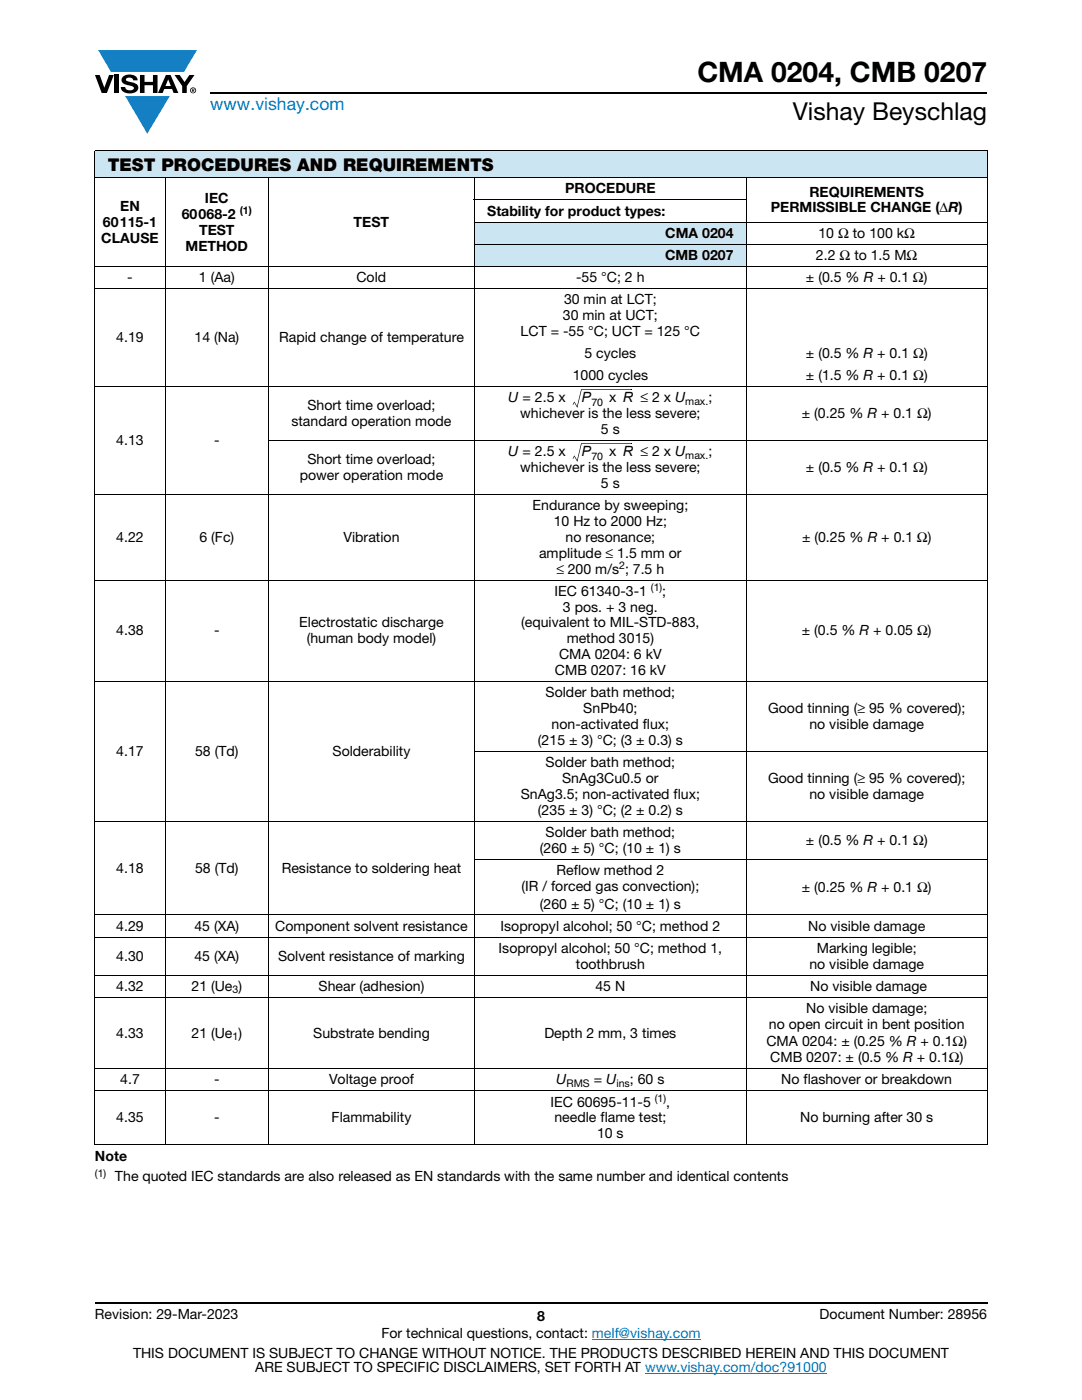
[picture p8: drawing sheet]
<svg xmlns="http://www.w3.org/2000/svg" width="216mm" height="279mm" viewBox="0 0 216 279" stroke-linecap="round" stroke-linejoin="round" font-family="sans-serif">
<defs><g id="words">
<text font-size="5.6" x="139.1" y="16.4">CMA 0204, CMB 0207</text>
<text font-size="4.9" x="158.2" y="24">Vishay Beyschlag</text>
<text font-size="3.5" fill="#007ec4" x="42" y="21.9">www.vishay.com</text>
<text font-size="3.5" x="21.5" y="34.1">TEST PROCEDURES AND REQUIREMENTS</text>
<g font-size="2.8">
<text x="40.9" y="40.5">IEC</text>
<text x="112.8" y="38.6">PROCEDURE</text>
<text x="161.5" y="39.2">REQUIREMENTS</text>
<text x="20.5" y="45.2">60 115-1</text>
<text x="24" y="42.1">EN</text>
<text x="36.3" y="43.6">60 068-2</text>
<text x="39.7" y="46.8">TEST</text>
<text x="70.6" y="45.2">TEST</text>
<text x="97.2" y="43">Stability for product types:</text>
<text x="132.8" y="47.4">CMA 0204</text>
<text x="153.8" y="42.4">PERMISSIBLE CHANGE (ΔR)</text>
<text x="163.3" y="47.4">10 Ω to 100 kΩ</text>
<text x="20.2" y="48.4">CLAUSE</text>
<text x="37" y="50">METHOD</text>
<text x="132.7" y="51.8">CMB 0207</text>
<text x="162.8" y="51.8">2.2 Ω to 1.5 MΩ</text>
<text x="25.4" y="56.3">-</text>
<text x="39.7" y="56.3">1 (Aa)</text>
<text x="71.1" y="56.3">Cold</text>
<text x="114.9" y="56.3">-55 °C; 2 h</text>
<text x="160.8" y="56.3">± (0.5 % R + 0.1 Ω)</text>
<text x="112.3" y="63.8">30 min at UCT;</text>
<text x="112.5" y="60.7">30 min at LCT;</text>
<text x="23.2" y="68.2">4.19</text>
<text x="38.8" y="68.2">14 (Na)</text>
<text x="55.7" y="68.2">Rapid change of temperature</text>
<text x="103.9" y="67">LCT = -55 °C; UCT = 125 °C</text>
<text x="116.6" y="71.4">5 cycles</text>
<text x="160.8" y="71.4">± (0.5 % R + 0.1 Ω)</text>
<text x="114.3" y="75.8">1000 cycles</text>
<text x="160.8" y="75.8">± (1.5 % R + 0.1 Ω)</text>
<text x="61.3" y="81.8">Short time overload;</text>
<text x="101.4" y="80.2">U = 2.5 x</text>
<text x="103.8" y="83.4">whichever is the less severe;</text>
<text x="116" y="80.2">P</text>
<text x="121.6" y="80.2">x R ≤ 2 x U</text>
<text x="141.4" y="80.2">;</text>
<text x="160" y="83.4">± (0.25 % R + 0.1 Ω)</text>
<text x="23.2" y="88.8">4.13</text>
<text x="42.7" y="88.8">-</text>
<text x="58.2" y="85">standard operation mode</text>
<text x="119.9" y="86.6">5 s</text>
<text x="59.8" y="95.8">power operation mode</text>
<text x="61.3" y="92.6">Short time overload;</text>
<text x="101.4" y="91">U = 2.5 x</text>
<text x="103.8" y="94.2">whichever is the less severe;</text>
<text x="116" y="91">P</text>
<text x="121.6" y="91">x R ≤ 2 x U</text>
<text x="141.4" y="91">;</text>
<text x="160.8" y="94.2">± (0.5 % R + 0.1 Ω)</text>
<text x="106.3" y="101.8">Endurance by sweeping;</text>
<text x="119.9" y="97.3">5 s</text>
<text x="110.5" y="104.9">10 Hz to 2000 Hz;</text>
<text x="23.2" y="108.1">4.22</text>
<text x="39.8" y="108.1">6 (Fc)</text>
<text x="68.5" y="108.1">Vibration</text>
<text x="107.6" y="111.3">amplitude ≤ 1.5 mm or</text>
<text x="112.8" y="108.1">no resonance;</text>
<text x="160" y="108.1">± (0.25 % R + 0.1 Ω)</text>
<text x="110.7" y="118.9">IEC 61340-3-1</text>
<text x="111" y="114.5">≤ 200 m/s ; 7.5 h</text>
<text x="132.1" y="118.9">;</text>
<text x="59.7" y="125.2">Electrostatic discharge</text>
<text x="104" y="125.2">(equivalent to MIL-STD-883,</text>
<text x="112.3" y="122">3 pos. + 3 neg.</text>
<text x="23.2" y="126.8">4.38</text>
<text x="42.7" y="126.8">-</text>
<text x="61.2" y="128.4">(human body model)</text>
<text x="111.5" y="131.6">CMA 0204: 6 kV</text>
<text x="113.1" y="128.4">method 3015)</text>
<text x="160" y="126.8">± (0.5 % R + 0.05 Ω)</text>
<text x="110.7" y="134.7">CMB 0207: 16 kV</text>
<text x="108.9" y="139.1">Solder bath method;</text>
<text x="116.4" y="142.3">SnPb40;</text>
<text x="153.3" y="142.3">Good tinning (≥ 95 % covered);</text>
<text x="107.3" y="148.7">(215 ± 3) °C; (3 ± 0.3) s</text>
<text x="110.1" y="145.5">non-activated flux;</text>
<text x="161.5" y="145.5">no visible damage</text>
<text x="23.2" y="150.9">4.17</text>
<text x="38.9" y="150.9">58 (Td)</text>
<text x="66.3" y="150.9">Solderability</text>
<text x="108.9" y="153.1">Solder bath method;</text>
<text x="103.9" y="159.4">SnAg3.5; non-activated flux;</text>
<text x="112.2" y="156.3">SnAg3Cu0.5 or</text>
<text x="153.3" y="156.3">Good tinning (≥ 95 % covered);</text>
<text x="161.5" y="159.4">no visible damage</text>
<text x="107.3" y="162.6">(235 ± 3) °C; (2 ± 0.2) s</text>
<text x="108.9" y="167">Solder bath method;</text>
<text x="107.7" y="170.2">(260 ± 5) °C; (10 ± 1) s</text>
<text x="160.8" y="168.6">± (0.5 % R + 0.1 Ω)</text>
<text x="23.2" y="174.2">4.18</text>
<text x="38.9" y="174.2">58 (Td)</text>
<text x="56.2" y="174.2">Resistance to soldering heat</text>
<text x="104.1" y="177.8">(IR / forced gas convection);</text>
<text x="111.1" y="174.6">Reflow method 2</text>
<text x="160" y="178">± (0.25 % R + 0.1 Ω)</text>
<text x="23.2" y="185.7">4.29</text>
<text x="38.8" y="185.7">45 (XA)</text>
<text x="54.9" y="185.7">Component solvent resistance</text>
<text x="99.9" y="185.7">Isopropyl alcohol; 50 °C; method 2</text>
<text x="107.7" y="181.3">(260 ± 5) °C; (10 ± 1) s</text>
<text x="161.3" y="185.7">No visible damage</text>
<text x="23.2" y="191.7">4.30</text>
<text x="38.8" y="191.7">45 (XA)</text>
<text x="55.5" y="191.7">Solvent resistance of marking</text>
<text x="99.5" y="190.1">Isopropyl alcohol; 50 °C; method 1,</text>
<text x="163" y="190.1">Marking legible;</text>
<text x="23.2" y="197.7">4.32</text>
<text x="38.2" y="197.7">21 (Ue )</text>
<text x="63.6" y="197.7">Shear (adhesion)</text>
<text x="114.9" y="193.3">toothbrush</text>
<text x="118.8" y="197.7">45 N</text>
<text x="161.5" y="193.3">no visible damage</text>
<text x="161.7" y="197.7">No visible damage</text>
<text x="160.9" y="202.1">No visible damage;</text>
<text x="23.2" y="207.1">4.33</text>
<text x="38.2" y="207.1">21 (Ue )</text>
<text x="62.5" y="207.1">Substrate bending</text>
<text x="108.6" y="207.1">Depth 2 mm, 3 times</text>
<text x="152.9" y="208.8">CMA 0204: ± (0.25 % R + 0.1Ω)</text>
<text x="153.4" y="205.3">no open circuit in bent position</text>
<text x="153.7" y="212">CMB 0207: ± (0.5 % R + 0.1Ω)</text>
<text x="24" y="216.4">4.7</text>
<text x="42.7" y="216.4">-</text>
<text x="65.7" y="216.4">Voltage proof</text>
<text x="109.9" y="220.8">IEC 60695-11-5</text>
<text x="111" y="216.4">U</text>
<text x="118.5" y="216.4">= U</text>
<text x="125.7" y="216.4">; 60 s</text>
<text x="132.9" y="220.8">,</text>
<text x="155.9" y="216.4">No flashover or breakdown</text>
<text x="23.2" y="224">4.35</text>
<text x="42.7" y="224">-</text>
<text x="66.2" y="224">Flammability</text>
<text x="110.6" y="224">needle flame test;</text>
<text x="119.1" y="227.2">10 s</text>
<text x="159.7" y="224">No burning after 30 s</text>
<text x="18.9" y="231.8">Note</text>
<text x="22.9" y="235.6">The quoted IEC standards are also released as EN standards with the same number and identical contents</text>
<text x="18.9" y="263.3">Revision: 29-Mar-2023</text>
<text x="107.2" y="263.6">8</text>
<text x="163.6" y="263.3">Document Number: 28956</text>
<text x="76.1" y="267.1">For technical questions, contact: melf@vishay.com</text>
<text x="26.5" y="271">THIS DOCUMENT IS SUBJECT TO CHANGE WITHOUT NOTICE. THE PRODUCTS DESCRIBED HEREIN AND THIS DOCUMENT</text>
<text x="50.9" y="273.8">ARE SUBJECT TO SPECIFIC DISCLAIMERS, SET FORTH AT www.vishay.com/doc?91000</text>
</g>
<g font-size="2.1">
<text x="47.8" y="42.8">(1)</text>
<text x="118" y="81.1">70</text>
<text x="136.7" y="80.8">max.</text>
<text x="118" y="91.9">70</text>
<text x="136.7" y="91.5">max.</text>
<text x="123.5" y="113.6">2</text>
<text x="129.9" y="118">(1)</text>
<text x="46.4" y="198.2">3</text>
<text x="46.4" y="207.6">1</text>
<text x="113" y="216.9">RMS</text>
<text x="123" y="216.9">ins</text>
<text x="130.7" y="220">(1)</text>
<text x="18.9" y="234.8">(1)</text>
</g>
</g></defs>
<g fill="#147fc3">
<path d="M19.6 10h19.7l-2.6 4.3h-1.1h-13.5z"/>
<path d="M25 19.2h8.9l-4.5 7.5z"/>
</g>
<g fill="#000">
<path d="M18.9 15h1l.9 2.5 1-2.5h.9l-1.4 3.6h-1zM22.9 15h.9v3.6h-.9zM24.6 15.3a2.1 2.1 0 0 1 2.8 .3l.1 .4h-.9a.79 .79 0 0 0-.7-.5 .79 .79 0 0 0-.8 .4l.3 .3 1 .2a1.08 1.08 0 0 1 1.2 1 1.08 1.08 0 0 1-1.1 1.2 1.73 1.73 0 0 1-2.4-1.2h.9a.96 .96 0 0 0 .8 .6 .96 .96 0 0 0 .9-.4 1.31 1.31 0 0 0-1.2-.6 1.03 1.03 0 0 1-1.1-.6 1.03 1.03 0 0 1 .2-1.1zM27.9 15h.9v1.3h1.7v-1.3h.9v3.6h-.9v-1.6h-1.7v1.6h-.9zM34.8 15h1.1l.9 1.4 1-1.4h1l-1.5 2.2v1.4h-.9v-1.4z"/>
<path d="M33.6 15.9l.5 1.3h-1.1zM33.1 15l-1.6 3.6h1l.3-.8h1.5l.3 .8h1l-1.6-3.6z"/>
<path d="M38.4 17.8h.2v.2h-.2zM38.3 17.7v.7h.1v-.3l.4 .3-.2-.3 .2-.2-.1-.2z"/>
<path d="M38.1 18a.46 .46 0 0 1 .9 0 .46 .46 0 0 1-.9 0zM37.9 18a.6 .6 0 0 0 1.2 0 .6 .6 0 0 0-1.2 0z"/>
</g>
<path d="M42 18.6h155M18.9 260h178.1" fill="none" stroke="#000" stroke-width=".36"/>
<path d="M118.1 267.3h21.7M128.7 274h36.3" fill="none" stroke="#007ec4" stroke-width=".2"/>
<g fill="#cce5f3">
<path d="M18.9 30h178.1v5.5h-178.1z"/>
<path d="M94.6 44.3h54.3v4.4h-54.3z"/>
<path d="M94.6 48.7h54.3v4.4h-54.3z"/>
</g>
<g fill="none" stroke="#000" stroke-width=".2">
<path d="M18.9 30h178.1M18.9 35.5h178.1M18.9 30.1v198.3M32.9 35.4v193.2M53.6 35.4v193.2M94.6 39.9h54.4M94.6 35.4v193.2M148.9 35.4v193.2M197 30.1v198.3M18.9 53.1h178.1M18.9 57.6h178.1M94.6 44.3h102.4"/>
<path d="M94.6 48.7h102.4M18.9 77.1h178.1M116 77.7h10M18.9 98.6h178.1M53.5 87.9h143.5M116 88.5h10M18.9 115.8h178.1M18.9 136h178.1M94.6 150h102.4M18.9 163.9h178.1M94.6 171.5h102.4M18.9 182.6h178.1"/>
<path d="M18.9 187h178.1M18.9 194.6h178.1M18.9 199h178.1M18.9 213.3h178.1M18.9 217.7h178.1M18.9 228.5h178.1"/>
</g>
<g fill="#000">
<path d="M116 77.7h.1l-.9 3.5h-.1zM126 77.7l.1 .1zM114.3 80.7l.1 .1zM114.3 91.5l.1 .1zM114.6 80.2l.1 .1-.3 .5-.1-.1zM114.6 91h.1l-.3 .5h-.1zM115.1 81.3l.2-.1zM114.6 80.1l.6 1.1-.1 .1-.5-1zM115.1 92h.2zM114.6 90.9l.6 1.1h-.1l-.5-1zM115.1 81.2l.1 .1zM115.1 92l.1 .1z"/>
<path d="M116 88.5h.1l-.9 3.5h-.1zM126 88.4l.1 .1z"/>
</g>
<use href="#words"/>
</svg>
